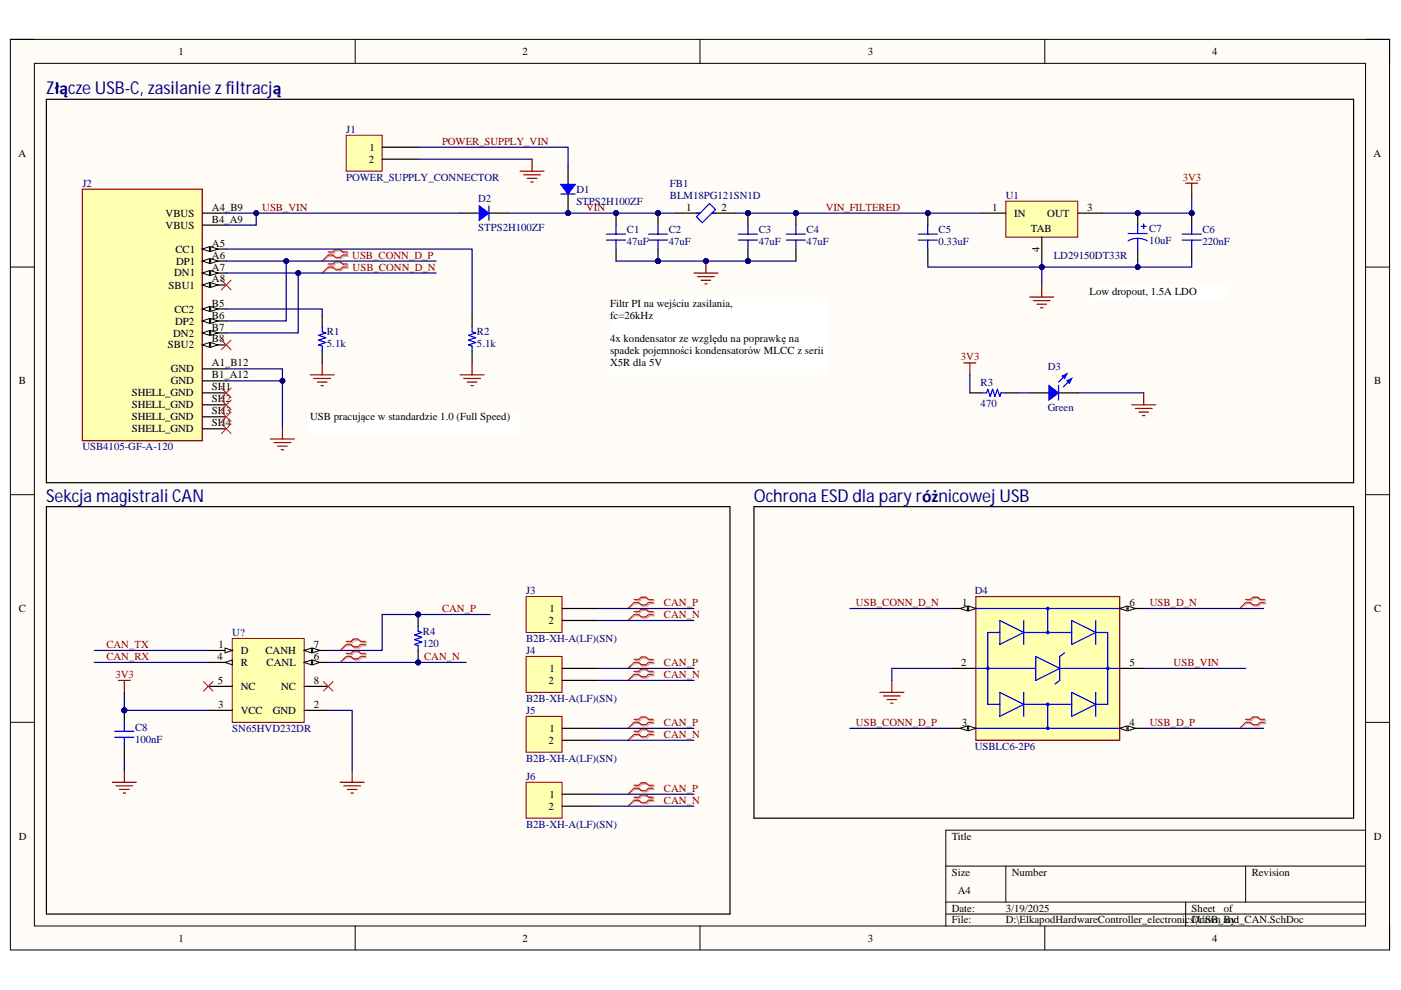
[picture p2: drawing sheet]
<svg xmlns="http://www.w3.org/2000/svg" width="297mm" height="210mm" viewBox="0 0 297 210" stroke-linecap="round" stroke-linejoin="round" font-family="sans-serif">
<defs><g id="words">
<g font-size="3.8" fill="#000080">
<text x="9.8" y="20">Złącze USB-C, zasilanie z filtracją</text>
<text x="9.8" y="106.4">Sekcja magistrali CAN</text>
<text x="159.9" y="106.4">Ochrona ESD dla pary różnicowejUSB</text>
</g>
<g font-size="2.3">
<text x="37.9" y="11.7">1</text>
<text x="110.8" y="11.7">2</text>
<text x="184" y="11.7">3</text>
<text x="257" y="11.7">4</text>
<text x="3.9" y="33.2">A</text>
<text x="78.2" y="34.5">2</text>
<text x="78.4" y="32">1</text>
<text x="291.2" y="33.2">A</text>
<text x="35.1" y="45.9">VBUS</text>
<text x="44.9" y="44.7">A4_B9</text>
<text x="44.9" y="47.2">B4_A9</text>
<text x="145.5" y="44.7">1</text>
<text x="153" y="44.7">2</text>
<text x="210.3" y="44.7">1</text>
<text x="215" y="45.9">IN</text>
<text x="222.1" y="45.9">OUT</text>
<text x="230.5" y="44.7">3</text>
<text x="35.1" y="48.5">VBUS</text>
<text x="37.2" y="53.6">CC1</text>
<text x="44.9" y="52.3">A5</text>
<text x="218.6" y="49.2">TAB</text>
<text x="220.4" y="53.4" transform="rotate(-90 220.4 53.4)">4</text>
<text x="36.9" y="58.6">DN1</text>
<text x="37.3" y="56.1">DP1</text>
<text x="44.9" y="54.8">A6</text>
<text x="44.9" y="57.4">A7</text>
<text x="44.9" y="59.9">A8</text>
<text x="35.8" y="61.2">SBU1</text>
<text x="44.9" y="65">B5</text>
<text x="129.3" y="65">Filtr PI na wejściu zasilania,</text>
<text x="231" y="62.5">Low dropout, 1.5A LDO</text>
<text x="36.7" y="71.3">DN2</text>
<text x="37" y="66.3">CC2</text>
<text x="37.1" y="68.8">DP2</text>
<text x="44.9" y="67.5">B6</text>
<text x="44.9" y="70.1">B7</text>
<text x="129.3" y="67.5">fc=26kHz</text>
<text x="35.6" y="73.9">SBU2</text>
<text x="44.9" y="72.6">B8</text>
<text x="44.9" y="77.7">A1_B12</text>
<text x="129.3" y="72.6">4x kondensator ze względu na poprawkę na</text>
<text x="129.3" y="75.2">spadek pojemności kondensatorów MLCC z serii</text>
<text x="129.3" y="77.7">X5R dla 5V</text>
<text x="4" y="81.5">B</text>
<text x="36.2" y="79">GND</text>
<text x="36.2" y="81.5">GND</text>
<text x="44.9" y="80.2">B1_A12</text>
<text x="44.9" y="82.8">SH1</text>
<text x="291.4" y="81.5">B</text>
<text x="27.9" y="84">SHELL_GND</text>
<text x="27.9" y="86.6">SHELL_GND</text>
<text x="27.9" y="89.1">SHELL_GND</text>
<text x="44.9" y="85.3">SH2</text>
<text x="44.9" y="87.8">SH3</text>
<text x="65.8" y="89.1">USB pracujące w standardzie 1.0 (Full Speed)</text>
<text x="27.9" y="91.7">SHELL_GND</text>
<text x="44.9" y="90.4">SH4</text>
<text x="4" y="129.8">C</text>
<text x="116.5" y="129.8">1</text>
<text x="204" y="128.5">1</text>
<text x="239.4" y="128.5">6</text>
<text x="291.4" y="129.8">C</text>
<text x="46.3" y="137.4">1</text>
<text x="66.5" y="137.4">7</text>
<text x="116.3" y="132.3">2</text>
<text x="46.1" y="139.9">4</text>
<text x="51" y="138.6">D</text>
<text x="51" y="141.2">R</text>
<text x="56.3" y="138.6">CANH</text>
<text x="56.5" y="141.2">CANL</text>
<text x="66.5" y="139.9">6</text>
<text x="116.5" y="142.5">1</text>
<text x="203.8" y="141.2">2</text>
<text x="239.4" y="141.2">5</text>
<text x="46.2" y="145">5</text>
<text x="51" y="146.3">NC</text>
<text x="59.6" y="146.3">NC</text>
<text x="66.5" y="145">8</text>
<text x="116.3" y="145">2</text>
<text x="46.2" y="150.1">3</text>
<text x="51" y="151.4">VCC</text>
<text x="57.8" y="151.4">GND</text>
<text x="66.5" y="150.1">2</text>
<text x="116.5" y="155.2">1</text>
<text x="203.9" y="153.9">3</text>
<text x="239.4" y="153.9">4</text>
<text x="116.3" y="157.7">2</text>
<text x="116.3" y="171.7">2</text>
<text x="116.5" y="169.2">1</text>
<text x="4" y="178">D</text>
<text x="201.8" y="178">Title</text>
<text x="291.3" y="178">D</text>
<text x="201.8" y="185.7">Size</text>
<text x="214.5" y="185.7">Number</text>
<text x="265.4" y="185.7">Revision</text>
<text x="203.1" y="189.5">A4</text>
<text x="201.8" y="193.3">Date:</text>
<text x="201.8" y="195.8">File:</text>
<text x="213.3" y="193.3">3/19/2025</text>
<text x="213.3" y="195.8">D:\ElkapodHardwareController_electronics\USB_and_CAN.SchDoc</text>
<text x="252.6" y="193.3">Sheet</text>
<text x="252.6" y="195.8">Drawn By:</text>
<text x="259.5" y="193.3">of</text>
<text x="37.9" y="199.6">1</text>
<text x="110.8" y="199.6">2</text>
<text x="184" y="199.6">3</text>
<text x="257" y="199.6">4</text>
</g>
<g font-size="2.3" fill="#000080">
<text x="73.4" y="28.1">J1</text>
<text x="17.5" y="39.6">J2</text>
<text x="73.4" y="38.3">POWER_SUPPLY_CONNECTOR</text>
<text x="122.2" y="40.9">D1</text>
<text x="142" y="39.6">FB1</text>
<text x="101.4" y="42.9">D2</text>
<text x="122.2" y="43.4">STPS2H100ZF</text>
<text x="142" y="42.1">BLM18PG121SN1D</text>
<text x="213.3" y="42.1">U1</text>
<text x="101.4" y="49">STPS2H100ZF</text>
<text x="132.9" y="52">47uF</text>
<text x="132.9" y="49.5">C1</text>
<text x="141.8" y="52">47uF</text>
<text x="141.8" y="49.5">C2</text>
<text x="160.9" y="52">47uF</text>
<text x="160.9" y="49.5">C3</text>
<text x="171" y="52">47uF</text>
<text x="171" y="49.5">C4</text>
<text x="199" y="52">0.33uF</text>
<text x="199" y="49.5">C5</text>
<text x="243.7" y="49.2">C7</text>
<text x="243.7" y="51.8">10uF</text>
<text x="254.9" y="52">220nF</text>
<text x="254.9" y="49.5">C6</text>
<text x="223.4" y="54.8">LD29150DT33R</text>
<text x="69.3" y="71.1">R1</text>
<text x="101.1" y="71.1">R2</text>
<text x="69.3" y="73.6">5.1k</text>
<text x="101.1" y="73.6">5.1k</text>
<text x="207.9" y="81.7">R3</text>
<text x="222.1" y="78.4">D3</text>
<text x="207.9" y="86.3">470</text>
<text x="222.1" y="87.1">Green</text>
<text x="17.5" y="95.5">USB4105-GF-A-120</text>
<text x="111.5" y="126">J3</text>
<text x="206.7" y="126">D4</text>
<text x="49.3" y="134.8">U?</text>
<text x="89.7" y="137.1">120</text>
<text x="89.7" y="134.6">R4</text>
<text x="111.5" y="136.1">B2B-XH-A(LF)(SN)</text>
<text x="111.5" y="138.6">J4</text>
<text x="111.5" y="148.8">B2B-XH-A(LF)(SN)</text>
<text x="28.6" y="154.9">C8</text>
<text x="49.3" y="155.2">SN65HVD232DR</text>
<text x="111.5" y="151.4">J5</text>
<text x="28.6" y="157.5">100nF</text>
<text x="111.5" y="161.5">B2B-XH-A(LF)(SN)</text>
<text x="206.7" y="159">USBLC6-2P6</text>
<text x="111.5" y="165.3">J6</text>
<text x="111.5" y="175.5">B2B-XH-A(LF)(SN)</text>
</g>
<g font-size="2.3" fill="#800000">
<text x="93.7" y="30.7">POWER_SUPPLY_VIN</text>
<text x="250.8" y="38.3">3V3</text>
<text x="55.6" y="44.7">USB_VIN</text>
<text x="124.3" y="44.7">VIN</text>
<text x="175.1" y="44.7">VIN_FILTERED</text>
<text x="74.7" y="54.8">USB_CONN_D_P</text>
<text x="74.8" y="57.4">USB_CONN_D_N</text>
<text x="203.7" y="76.4">3V3</text>
<text x="93.7" y="129.8">CAN_P</text>
<text x="140.8" y="128.5">CAN_P</text>
<text x="140.8" y="131">CAN_N</text>
<text x="181.5" y="128.5">USB_CONN_D_N</text>
<text x="243.8" y="128.5">USB_D_N</text>
<text x="22.6" y="137.4">CAN_TX</text>
<text x="22.6" y="139.9">CAN_RX</text>
<text x="24.5" y="143.8">3V3</text>
<text x="89.9" y="139.9">CAN_N</text>
<text x="140.8" y="141.2">CAN_P</text>
<text x="140.8" y="143.8">CAN_N</text>
<text x="248.8" y="141.2">USB_VIN</text>
<text x="140.8" y="153.9">CAN_P</text>
<text x="181.5" y="153.9">USB_CONN_D_P</text>
<text x="243.8" y="153.9">USB_D_P</text>
<text x="140.8" y="156.4">CAN_N</text>
<text x="140.8" y="167.9">CAN_P</text>
<text x="140.8" y="170.4">CAN_N</text>
</g>
</g></defs>
<path d="M2.2 8.4h292.4v193h-292.4z" fill-rule="evenodd" fill="#fffcf8"/>
<path d="M2.2 8.4h292.4v193h-292.4z" fill="none" stroke="#000" stroke-width=".21"/>
<path d="M7.3 13.4h282.2v182.9h-282.2z" fill-rule="evenodd" fill="#fffcf8"/>
<g fill="none" stroke="#000" stroke-width=".21">
<path d="M2.2 8.4h5.1M7.3 13.4h282.2v182.9h-282.2zM75.3 8.4v5M148.4 8.4v5M221.5 8.4v5M289.5 8.4h5.1v5M2.2 56.6h5.1M289.5 56.6h5.1M2.2 104.9h5.1M289.5 104.9h5.1M2.2 153.1h5.1M289.5 153.2h5.1"/>
<path d="M289.5 176h-89v20.3M75.3 196.3v5.1M148.4 196.3v5.1M200.5 183.6h89M200.5 191.3h89M200.5 193.8h89M213.3 183.6v7.7M221.5 196.3v5.1M251.4 191.3v5M264.1 183.6v7.7M294.6 196.3v5.1"/>
</g>
<path d="M17.5 40.1h25.4v53.4h-25.4z" fill-rule="evenodd" fill="#ffffb0"/>
<path d="M17.5 40.1h25.4v53.4h-25.4z" fill="none" stroke="#800000" stroke-width=".25"/>
<path d="M42.9 52.8h5.1" fill="none" stroke="#000" stroke-width=".25"/>
<path d="M42.9 52.8l1.5-.5v1z" fill="#f8fcff"/>
<path d="M42.9 52.8l1.5-.5v1z" fill="none" stroke="#000" stroke-width=".21"/>
<path d="M44.7 52.3l1.5 .5-1.5 .5z" fill="#f8fcff"/>
<path d="M44.7 52.3l1.5 .5-1.5 .5z" fill="none" stroke="#000" stroke-width=".21"/>
<path d="M42.9 55.3h5.1" fill="none" stroke="#000" stroke-width=".25"/>
<path d="M42.9 55.3l1.5-.5v1.1z" fill="#f8fcff"/>
<path d="M42.9 55.3l1.5-.5v1.1z" fill="none" stroke="#000" stroke-width=".21"/>
<path d="M44.7 54.8l1.5 .5-1.5 .6z" fill="#f8fcff"/>
<path d="M44.7 54.8l1.5 .5-1.5 .6z" fill="none" stroke="#000" stroke-width=".21"/>
<path d="M42.9 57.9h5.1" fill="none" stroke="#000" stroke-width=".25"/>
<path d="M42.9 57.9l1.5-.5v1z" fill="#f8fcff"/>
<path d="M42.9 57.9l1.5-.5v1z" fill="none" stroke="#000" stroke-width=".21"/>
<path d="M44.7 57.4l1.5 .5-1.5 .5z" fill="#f8fcff"/>
<path d="M44.7 57.4l1.5 .5-1.5 .5z" fill="none" stroke="#000" stroke-width=".21"/>
<path d="M42.9 60.4h5.1" fill="none" stroke="#000" stroke-width=".25"/>
<path d="M42.9 60.4l1.5-.5v1z" fill="#f8fcff"/>
<path d="M42.9 60.4l1.5-.5v1z" fill="none" stroke="#000" stroke-width=".21"/>
<path d="M44.7 59.9l1.5 .5-1.5 .5z" fill="#f8fcff"/>
<path d="M44.7 59.9l1.5 .5-1.5 .5z" fill="none" stroke="#000" stroke-width=".21"/>
<path d="M42.9 45.2h5.1M42.9 47.7h5.1M42.9 65.5h5.1" fill="none" stroke="#000" stroke-width=".25"/>
<path d="M42.9 65.5l1.5-.5v1z" fill="#f8fcff"/>
<path d="M42.9 65.5l1.5-.5v1z" fill="none" stroke="#000" stroke-width=".21"/>
<path d="M44.7 65l1.5 .5-1.5 .5z" fill="#f8fcff"/>
<path d="M44.7 65l1.5 .5-1.5 .5z" fill="none" stroke="#000" stroke-width=".21"/>
<path d="M42.9 68.1h5.1" fill="none" stroke="#000" stroke-width=".25"/>
<path d="M42.9 68.1l1.5-.6v1.1z" fill="#f8fcff"/>
<path d="M42.9 68.1l1.5-.6v1.1z" fill="none" stroke="#000" stroke-width=".21"/>
<path d="M44.7 67.5l1.5 .6-1.5 .5z" fill="#f8fcff"/>
<path d="M44.7 67.5l1.5 .6-1.5 .5z" fill="none" stroke="#000" stroke-width=".21"/>
<path d="M42.9 70.6h5.1" fill="none" stroke="#000" stroke-width=".25"/>
<path d="M42.9 70.6l1.5-.5v1z" fill="#f8fcff"/>
<path d="M42.9 70.6l1.5-.5v1z" fill="none" stroke="#000" stroke-width=".21"/>
<path d="M44.7 70.1l1.5 .5-1.5 .5z" fill="#f8fcff"/>
<path d="M44.7 70.1l1.5 .5-1.5 .5z" fill="none" stroke="#000" stroke-width=".21"/>
<path d="M42.9 73.1h5.1" fill="none" stroke="#000" stroke-width=".25"/>
<path d="M42.9 73.1l1.5-.5v1z" fill="#f8fcff"/>
<path d="M42.9 73.1l1.5-.5v1z" fill="none" stroke="#000" stroke-width=".21"/>
<path d="M44.7 72.6l1.5 .5-1.5 .5z" fill="#f8fcff"/>
<path d="M44.7 72.6l1.5 .5-1.5 .5z" fill="none" stroke="#000" stroke-width=".21"/>
<path d="M42.9 78.2h5.1M42.9 80.8h5.1M42.9 83.3h5.1M42.9 85.8h5.1M42.9 88.4h5.1M42.9 90.9h5.1" fill="none" stroke="#000" stroke-width=".25"/>
<g fill="none" stroke="#f00" stroke-width=".21">
<path d="M47 59.4l2 2M49 59.4l-2 2M69.6 54.1l-1.3 1.2M69.6 56.6l-1.3 1.3M47 72.1l2 2M49 72.1l-2 2M47 82.3l2 2M47 89.9l2 2M47 87.4l2 2M47 84.8l2 2.1M49 89.9l-2 2M49 87.4l-2 2"/>
<path d="M49 84.8l-2 2.1M49 82.3l-2 2M73.4 136.6l-1.3 1.3M73.4 139.2l-1.3 1.3M134.4 127.7l-1.3 1.3M134.4 130.3l-1.3 1.3"/>
</g>
<g fill="none" stroke="#800000" stroke-width=".25">
<path d="M65.8 79.5h5.1M68.3 76.9v2.6M97.6 79.5h5M100.1 76.9v2.6M57.3 93.1h5.1M58.1 93.8h3.6M58.9 94.6h2M59.6 95.4h.5M59.9 90.5v2.6M66.5 80.2h3.6M67.3 81h2M68.1 81.8h.5"/>
<path d="M98.3 80.2h3.6M99.1 81h2M99.8 81.8h.6M25.1 144.3h2.5M26.4 144.3v2.5M23.8 165.9h5.1M24.6 166.6h3.5M25.3 167.4h2.1M26.1 168.1h.5M26.4 163.3v2.6M72.1 165.9h5.1M72.9 166.6h3.5"/>
<path d="M73.7 167.4h2M74.4 168.1h.5M74.7 163.3v2.6"/>
</g>
<path d="M69.8 53.7h1.1l.5-.5h1l.5 .5h1M69.8 54.3h1.1l.5 .5h1l.5-.5h1M69.8 56.2h1.1l.5-.5h1l.5 .5h1M69.8 56.9h1.1l.5 .5h1l.5-.5h1M73.7 136.3h1l.5-.6h1l.5 .6h1M73.7 136.9h1l.5 .5h1l.5-.5h1M73.7 138.8h1l.5-.5h1l.5 .5h1M73.7 139.4h1l.5 .5h1l.5-.5h1M134.7 127.4h1l.5-.5h1l.5 .5h1M134.7 128h1l.5 .5h1l.5-.5h1M134.7 129.9h1l.5-.5h1l.5 .5h1M134.7 130.5h1l.5 .6h1l.5-.6h1" fill="none" stroke="#d0a19e" stroke-width=".25"/>
<path d="M69.8 54.3l-1.5 1M69.8 56.9l-1.5 1M73.7 136.9l-1.6 1M73.7 139.4l-1.6 1.1M134.7 128l-1.6 1M134.7 130.5l-1.6 1.1" fill="none" stroke="#d0a19e" stroke-width=".21"/>
<path d="M69.6 53.4h1l.5-.5h1l.5 .5h1.1M69.6 54.1h1l.5 .5h1l.5-.5h1.1M69.6 56h1l.5-.5h1l.5 .5h1.1M69.6 56.6h1l.5 .5h1l.5-.5h1.1M73.4 136h1l.5-.5h1l.5 .5h1.1M73.4 136.6h1l.5 .5h1l.5-.5h1.1M73.4 138.5h1l.5-.5h1l.5 .5h1.1M73.4 139.2h1l.5 .5h1l.5-.5h1.1M134.4 127.1h1l.5-.5h1.1l.5 .5h1M134.4 127.7h1l.5 .6h1.1l.5-.6h1M134.4 129.7h1l.5-.6h1.1l.5 .6h1M134.4 130.3h1l.5 .5h1.1l.5-.5h1" fill="none" stroke="#f00" stroke-width=".25"/>
<path d="M111.5 126.5h7.7v7.6h-7.7z" fill-rule="evenodd" fill="#ffffb0"/>
<path d="M111.5 126.5h7.7v7.6h-7.7z" fill="none" stroke="#800000" stroke-width=".21"/>
<path d="M119.2 129h7.6M119.2 131.6h7.6" fill="none" stroke="#000" stroke-width=".25"/>
<path d="M111.5 139.2h7.7v7.6h-7.7z" fill-rule="evenodd" fill="#ffffb0"/>
<path d="M111.5 139.2h7.7v7.6h-7.7z" fill="none" stroke="#800000" stroke-width=".21"/>
<path d="M119.2 141.7h7.6M119.2 144.3h7.6" fill="none" stroke="#000" stroke-width=".25"/>
<path d="M111.5 151.9h7.7v7.6h-7.7z" fill-rule="evenodd" fill="#ffffb0"/>
<path d="M111.5 151.9h7.7v7.6h-7.7z" fill="none" stroke="#800000" stroke-width=".21"/>
<path d="M119.2 154.4h7.6M119.2 157h7.6" fill="none" stroke="#000" stroke-width=".25"/>
<path d="M111.5 165.9h7.7v7.6h-7.7z" fill-rule="evenodd" fill="#ffffb0"/>
<path d="M111.5 165.9h7.7v7.6h-7.7z" fill="none" stroke="#800000" stroke-width=".21"/>
<path d="M119.2 168.4h7.6M119.2 170.9h7.6" fill="none" stroke="#000" stroke-width=".25"/>
<path d="M134.7 140.1h1l.5-.5h1l.5 .5h1M134.7 140.7h1l.5 .5h1l.5-.5h1M134.7 142.6h1l.5-.5h1l.5 .5h1M134.7 143.2h1l.5 .6h1l.5-.6h1M134.7 152.8h1l.5-.5h1l.5 .5h1M134.7 153.4h1l.5 .5h1l.5-.5h1M134.7 155.3h1l.5-.5h1l.5 .5h1M134.7 155.9h1l.5 .6h1l.5-.6h1M134.7 166.7h1l.5-.5h1l.5 .5h1M134.7 167.4h1l.5 .5h1l.5-.5h1M134.7 169.3h1l.5-.5h1l.5 .5h1M134.7 169.9h1l.5 .5h1l.5-.5h1" fill="none" stroke="#d0a19e" stroke-width=".25"/>
<path d="M134.7 140.7l-1.6 1M134.7 143.2l-1.6 1.1M134.7 153.4l-1.6 1M134.7 155.9l-1.6 1.1M134.7 167.4l-1.6 1M134.7 169.9l-1.6 1" fill="none" stroke="#d0a19e" stroke-width=".21"/>
<path d="M134.4 139.8h1l.5-.5h1.1l.5 .5h1M134.4 140.5h1l.5 .5h1.1l.5-.5h1M134.4 142.4h1l.5-.6h1.1l.5 .6h1M134.4 143h1l.5 .5h1.1l.5-.5h1M134.4 152.5h1l.5-.5h1.1l.5 .5h1M134.4 153.1h1l.5 .6h1.1l.5-.6h1M134.4 155.1h1l.5-.6h1.1l.5 .6h1M134.4 155.7h1l.5 .5h1.1l.5-.5h1M134.4 166.5h1l.5-.5h1.1l.5 .5h1M134.4 167.1h1l.5 .5h1.1l.5-.5h1M134.4 169h1l.5-.5h1.1l.5 .5h1M134.4 169.7h1l.5 .5h1.1l.5-.5h1" fill="none" stroke="#f00" stroke-width=".25"/>
<path d="M134.4 140.5l-1.3 1.2M134.4 143l-1.3 1.3M134.4 153.1l-1.3 1.3M134.4 155.7l-1.3 1.3M134.4 167.1l-1.3 1.3M134.4 169.7l-1.3 1.2" fill="none" stroke="#f00" stroke-width=".21"/>
<path d="M213.3 42.7h15.2v7.6h-15.2z" fill-rule="evenodd" fill="#ffffb0"/>
<path d="M213.3 42.7h15.2v7.6h-15.2z" fill="none" stroke="#800000" stroke-width=".21"/>
<path d="M208.2 45.2h5.1M220.9 50.3v5M228.5 45.2h5.1" fill="none" stroke="#000" stroke-width=".25"/>
<path d="M218.3 63h5.1M219.1 63.7h3.6M219.9 64.5h2M220.6 65.3h.5M220.9 60.4v2.6" fill="none" stroke="#800000" stroke-width=".25"/>
<circle cx="241.2" cy="45.2" r=".51" fill="#000080"/>
<circle cx="241.2" cy="45.2" r=".51" fill="none" stroke="#000080" stroke-width=".21"/>
<path d="M241.2 45.2v2.5M241.2 52.8v2.5" fill="none" stroke="#000" stroke-width=".25"/>
<circle cx="241.2" cy="45.2" r=".51" fill="#000080"/>
<circle cx="241.2" cy="45.2" r=".51" fill="none" stroke="#000080" stroke-width=".21"/>
<path d="M239.2 51.1a4 4 0 0 1 4.1 0M239.2 49.5h4M241.2 47.7v1.8M241.2 50.5v2.3M242 48h1M242.5 47.5v1" fill="none" stroke="#00f" stroke-width=".25"/>
<path d="M147.1 57.9h5.1M147.9 58.7h3.6M148.7 59.4h2M149.7 55.3v2.6M149.4 60.2h.5" fill="none" stroke="#800000" stroke-width=".25"/>
<circle cx="149.7" cy="55.3" r=".51" fill="#000080"/>
<circle cx="149.7" cy="55.3" r=".51" fill="none" stroke="#000080" stroke-width=".21"/>
<path d="M97.6 45.2h4M103.7 45.2h4" fill="none" stroke="#000" stroke-width=".25"/>
<path d="M103.7 43.7v3" fill="none" stroke="#00f" stroke-width=".25"/>
<path d="M101.6 43.7l2.1 1.5-2.1 1.5z" fill="#00f"/>
<path d="M101.6 43.7l2.1 1.5-2.1 1.5z" fill="none" stroke="#00f" stroke-width=".25"/>
<circle cx="120.4" cy="45.2" r=".51" fill="#000080"/>
<circle cx="120.4" cy="45.2" r=".51" fill="none" stroke="#000080" stroke-width=".21"/>
<path d="M120.4 41.1v4.1" fill="none" stroke="#000" stroke-width=".25"/>
<circle cx="120.4" cy="45.2" r=".51" fill="#000080"/>
<circle cx="120.4" cy="45.2" r=".51" fill="none" stroke="#000080" stroke-width=".21"/>
<path d="M120.4 35v4.1" fill="none" stroke="#000" stroke-width=".25"/>
<path d="M118.9 41.1h3.1" fill="none" stroke="#00f" stroke-width=".25"/>
<path d="M118.9 39.1h3.1l-1.6 2z" fill="#00f"/>
<path d="M118.9 39.1h3.1l-1.6 2z" fill="none" stroke="#00f" stroke-width=".25"/>
<path d="M73.4 28.7h7.6v7.6h-7.6z" fill-rule="evenodd" fill="#ffffb0"/>
<path d="M73.4 28.7h7.6v7.6h-7.6z" fill="none" stroke="#800000" stroke-width=".21"/>
<path d="M81 31.2h7.7M81 33.8h7.7M218.3 83.3h4.1M224.4 83.3h4.1" fill="none" stroke="#000" stroke-width=".25"/>
<path d="M110.3 36.3h5.1M111 37.1h3.6M111.8 37.8h2M112.6 38.6h.5M112.8 33.8v2.5" fill="none" stroke="#800000" stroke-width=".25"/>
<path d="M224.4 81.8v3" fill="none" stroke="#00f" stroke-width=".25"/>
<path d="M222.4 81.8l2 1.5-2 1.5z" fill="#00f"/>
<path d="M225.7 79.7l-1.3 1.3M222.4 81.8l2 1.5-2 1.5z" fill="none" stroke="#00f" stroke-width=".25"/>
<path d="M225.2 79.7l1-.5-.5 1z" fill="#00f"/>
<path d="M225.2 79.7l1-.5-.5 1zM227 80.5l-1.5 1.5" fill="none" stroke="#00f" stroke-width=".25"/>
<path d="M226.2 80.8l1-.6-.5 1.1z" fill="#00f"/>
<path d="M226.2 80.8l1-.6-.5 1.1z" fill="none" stroke="#00f" stroke-width=".25"/>
<path d="M239.9 85.8h5.1M240.7 86.6h3.6M241.5 87.4h2M242.2 88.1h.5M242.5 83.3v2.5" fill="none" stroke="#800000" stroke-width=".25"/>
<path d="M206.9 126.5h30.5v30.5h-30.5z" fill-rule="evenodd" fill="#ffffb0"/>
<path d="M206.9 126.5h30.5v30.5h-30.5z" fill="none" stroke="#800000" stroke-width=".25"/>
<g fill="none" stroke="#00f" stroke-width=".25">
<path d="M206.9 129h30.5M212 131.6l5.1 2.5-5.1 2.5zM212 134.1h-2.6v15.2h2.6M217.1 131.6v5M217.1 134.1h10.1M219.6 139.2l5.1 2.5-5.1 2.6zM222.1 129v5.1M225.7 138.4l-1 .8v5.1l-1 .7M227.2 131.6l5.1 2.5-5.1 2.5zM232.3 131.6v5M232.3 134.1h2.6v15.2h-2.6M206.9 141.7h12.7"/>
<path d="M206.9 154.4h30.5M212 146.8l5.1 2.5-5.1 2.6zM217.1 146.8v5.1M217.1 149.3h10.1M222.1 149.3v5.1M224.7 141.7h12.7M227.2 146.8l5.1 2.5-5.1 2.6zM232.3 146.8v5.1"/>
<circle cx="222.1" cy="134.1" r=".25"/>
<circle cx="222.1" cy="129" r=".25"/>
<circle cx="209.4" cy="141.7" r=".25"/>
<circle cx="222.1" cy="154.4" r=".25"/>
<circle cx="222.1" cy="149.3" r=".25"/>
<circle cx="234.9" cy="141.7" r=".25"/>
</g>
<path d="M201.8 129h5.1" fill="none" stroke="#000" stroke-width=".25"/>
<path d="M205.4 128.5l1.5 .5-1.5 .5z" fill="#f8fcff"/>
<path d="M205.4 128.5l1.5 .5-1.5 .5z" fill="none" stroke="#000" stroke-width=".21"/>
<path d="M203.6 129l1.5-.5v1z" fill="#f8fcff"/>
<path d="M203.6 129l1.5-.5v1z" fill="none" stroke="#000" stroke-width=".21"/>
<path d="M201.8 141.7h5.1M201.8 154.4h5.1" fill="none" stroke="#000" stroke-width=".25"/>
<path d="M205.4 153.9l1.5 .5-1.5 .5z" fill="#f8fcff"/>
<path d="M205.4 153.9l1.5 .5-1.5 .5z" fill="none" stroke="#000" stroke-width=".21"/>
<path d="M203.6 154.4l1.5-.5v1z" fill="#f8fcff"/>
<path d="M203.6 154.4l1.5-.5v1z" fill="none" stroke="#000" stroke-width=".21"/>
<path d="M237.4 154.4h5.1" fill="none" stroke="#000" stroke-width=".25"/>
<path d="M237.4 154.4l1.5-.5v1z" fill="#f8fcff"/>
<path d="M237.4 154.4l1.5-.5v1z" fill="none" stroke="#000" stroke-width=".21"/>
<path d="M239.2 153.9l1.5 .5-1.5 .5z" fill="#f8fcff"/>
<path d="M239.2 153.9l1.5 .5-1.5 .5z" fill="none" stroke="#000" stroke-width=".21"/>
<path d="M237.4 129h5.1M237.4 141.7h5.1" fill="none" stroke="#000" stroke-width=".25"/>
<path d="M237.4 129l1.5-.5v1z" fill="#f8fcff"/>
<path d="M237.4 129l1.5-.5v1z" fill="none" stroke="#000" stroke-width=".21"/>
<path d="M239.2 128.5l1.5 .5-1.5 .5z" fill="#f8fcff"/>
<path d="M239.2 128.5l1.5 .5-1.5 .5z" fill="none" stroke="#000" stroke-width=".21"/>
<path d="M251.4 38.8h2.5M252.7 38.8v2.6M204.3 76.9h2.6M205.6 76.9v2.6M186.6 146.8h5M187.3 147.6h3.6M188.1 148.3h2M188.8 149.1h.5M189.1 144.3v2.5" fill="none" stroke="#800000" stroke-width=".25"/>
<path d="M264.4 127.4h1l.5-.5h1l.5 .5h1M264.4 128h1l.5 .5h1l.5-.5h1M264.4 152.8h1l.5-.5h1l.5 .5h1M264.4 153.4h1l.5 .5h1l.5-.5h1" fill="none" stroke="#d0a19e" stroke-width=".25"/>
<path d="M264.4 128l-1.6 1M264.4 153.4l-1.6 1" fill="none" stroke="#d0a19e" stroke-width=".21"/>
<path d="M264.1 127.1h1l.5-.5h1l.6 .5h1M264.1 127.7h1l.5 .6h1l.6-.6h1M264.1 152.5h1l.5-.5h1l.6 .5h1M264.1 153.2h1l.5 .5h1l.6-.5h1" fill="none" stroke="#f00" stroke-width=".25"/>
<path d="M264.1 127.7l-1.3 1.3M264.1 153.2l-1.3 1.2" fill="none" stroke="#f00" stroke-width=".21"/>
<circle cx="252.7" cy="45.2" r=".51" fill="#000080"/>
<circle cx="252.7" cy="45.2" r=".51" fill="none" stroke="#000080" stroke-width=".21"/>
<path d="M252.7 45.2v2.5M252.7 52.8v2.5" fill="none" stroke="#000" stroke-width=".25"/>
<circle cx="252.7" cy="45.2" r=".51" fill="#000080"/>
<circle cx="252.7" cy="45.2" r=".51" fill="none" stroke="#000080" stroke-width=".21"/>
<path d="M250.6 49.6h4.1M250.6 50.9h4.1M252.7 47.7v1.9M252.7 50.9v1.9M68.3 69.3v1l.8 .3-1.6 .5 1.6 .5-1.6 .5 1.6 .5-1.6 .5 .8 .3v1M100.1 69.3v1l.8 .3-1.6 .5 1.6 .5-1.6 .5 1.6 .5-1.6 .5 .8 .3v1" fill="none" stroke="#00f" stroke-width=".25"/>
<path d="M68.3 66.8v2.5M68.3 74.4v2.5M100.1 66.8v2.5M100.1 74.4v2.5" fill="none" stroke="#000" stroke-width=".25"/>
<path d="M65.8 87.1h44.5v5.1h-44.5z" fill-rule="evenodd" fill="#fff"/>
<path d="M65.8 87.1h44.5v5.1h-44.5z" fill="none" stroke="#fff" stroke-width=".21"/>
<circle cx="139.5" cy="55.3" r=".51" fill="#000080"/>
<circle cx="139.5" cy="55.3" r=".51" fill="none" stroke="#000080" stroke-width=".21"/>
<circle cx="139.5" cy="45.2" r=".51" fill="#000080"/>
<circle cx="139.5" cy="45.2" r=".51" fill="none" stroke="#000080" stroke-width=".21"/>
<path d="M139.5 52.8v2.5" fill="none" stroke="#000" stroke-width=".25"/>
<circle cx="139.5" cy="55.3" r=".51" fill="#000080"/>
<circle cx="139.5" cy="55.3" r=".51" fill="none" stroke="#000080" stroke-width=".21"/>
<path d="M139.5 45.2v2.5" fill="none" stroke="#000" stroke-width=".25"/>
<circle cx="139.5" cy="45.2" r=".51" fill="#000080"/>
<circle cx="139.5" cy="45.2" r=".51" fill="none" stroke="#000080" stroke-width=".21"/>
<path d="M137.5 49.6h4M137.5 50.9h4M139.5 47.7v1.9M139.5 50.9v1.9" fill="none" stroke="#00f" stroke-width=".25"/>
<circle cx="130.6" cy="45.2" r=".51" fill="#000080"/>
<circle cx="130.6" cy="45.2" r=".51" fill="none" stroke="#000080" stroke-width=".21"/>
<path d="M130.6 45.2v2.5M130.6 52.8v2.5" fill="none" stroke="#000" stroke-width=".25"/>
<circle cx="130.6" cy="45.2" r=".51" fill="#000080"/>
<circle cx="130.6" cy="45.2" r=".51" fill="none" stroke="#000080" stroke-width=".21"/>
<path d="M128.6 49.6h4M128.6 50.9h4M130.6 47.7v1.9M130.6 50.9v1.9" fill="none" stroke="#00f" stroke-width=".25"/>
<circle cx="158.6" cy="55.3" r=".51" fill="#000080"/>
<circle cx="158.6" cy="55.3" r=".51" fill="none" stroke="#000080" stroke-width=".21"/>
<circle cx="158.6" cy="45.2" r=".51" fill="#000080"/>
<circle cx="158.6" cy="45.2" r=".51" fill="none" stroke="#000080" stroke-width=".21"/>
<path d="M158.6 52.8v2.5" fill="none" stroke="#000" stroke-width=".25"/>
<circle cx="158.6" cy="55.3" r=".51" fill="#000080"/>
<circle cx="158.6" cy="55.3" r=".51" fill="none" stroke="#000080" stroke-width=".21"/>
<path d="M158.6 45.2v2.5" fill="none" stroke="#000" stroke-width=".25"/>
<circle cx="158.6" cy="45.2" r=".51" fill="#000080"/>
<circle cx="158.6" cy="45.2" r=".51" fill="none" stroke="#000080" stroke-width=".21"/>
<path d="M156.5 49.6h4.1M156.5 50.9h4.1M158.6 47.7v1.9M158.6 50.9v1.9" fill="none" stroke="#00f" stroke-width=".25"/>
<circle cx="168.7" cy="45.2" r=".51" fill="#000080"/>
<circle cx="168.7" cy="45.2" r=".51" fill="none" stroke="#000080" stroke-width=".21"/>
<path d="M168.7 45.2v2.5M168.7 52.8v2.5" fill="none" stroke="#000" stroke-width=".25"/>
<circle cx="168.7" cy="45.2" r=".51" fill="#000080"/>
<circle cx="168.7" cy="45.2" r=".51" fill="none" stroke="#000080" stroke-width=".21"/>
<path d="M166.7 49.6h4.1M166.7 50.9h4.1M168.7 47.7v1.9M168.7 50.9v1.9" fill="none" stroke="#00f" stroke-width=".25"/>
<path d="M129.3 63h45.8v16.5h-45.8z" fill-rule="evenodd" fill="#fff"/>
<path d="M129.3 63h45.8v16.5h-45.8z" fill="none" stroke="#fff" stroke-width=".21"/>
<path d="M9.8 21.1v81.2M9.8 21.1h277.2v81.2h-277.2M9.8 107.4h145v86.4h-145v-86.4M159.9 107.4h127.1v66.1h-127.1z" fill="none" stroke="#000" stroke-width=".25"/>
<circle cx="26.4" cy="150.6" r=".51" fill="#000080"/>
<circle cx="26.4" cy="150.6" r=".51" fill="none" stroke="#000080" stroke-width=".21"/>
<path d="M26.4 150.6v2.5M26.4 158.2v2.6" fill="none" stroke="#000" stroke-width=".25"/>
<circle cx="26.4" cy="150.6" r=".51" fill="#000080"/>
<circle cx="26.4" cy="150.6" r=".51" fill="none" stroke="#000080" stroke-width=".21"/>
<path d="M24.3 155.1h4.1M24.3 156.3h4.1M26.4 153.1v2M26.4 156.3v1.9" fill="none" stroke="#00f" stroke-width=".25"/>
<path d="M231 60.4h29.3v2.6h-29.3z" fill-rule="evenodd" fill="#fff"/>
<path d="M231 60.4h29.3v2.6h-29.3z" fill="none" stroke="#fff" stroke-width=".21"/>
<circle cx="88.7" cy="130.3" r=".51" fill="#000080"/>
<circle cx="88.7" cy="130.3" r=".51" fill="none" stroke="#000080" stroke-width=".21"/>
<circle cx="88.7" cy="140.4" r=".51" fill="#000080"/>
<circle cx="88.7" cy="140.4" r=".51" fill="none" stroke="#000080" stroke-width=".21"/>
<path d="M88.7 130.3v2.5" fill="none" stroke="#000" stroke-width=".25"/>
<circle cx="88.7" cy="130.3" r=".51" fill="#000080"/>
<circle cx="88.7" cy="130.3" r=".51" fill="none" stroke="#000080" stroke-width=".21"/>
<path d="M88.7 137.9v2.6" fill="none" stroke="#000" stroke-width=".25"/>
<circle cx="88.7" cy="140.4" r=".51" fill="#000080"/>
<circle cx="88.7" cy="140.4" r=".51" fill="none" stroke="#000080" stroke-width=".21"/>
<path d="M147.6 45.2h.8M150.4 43.2l1.3 1.2-2.8 2.8-1.3-1.2zM151 45.2h.7M88.7 132.8v1l.7 .3-1.5 .5 1.5 .5-1.5 .5 1.5 .5-1.5 .5 .8 .3v1" fill="none" stroke="#00f" stroke-width=".25"/>
<path d="M143.3 45.2h5.1M151 45.2h5" fill="none" stroke="#000" stroke-width=".25"/>
<circle cx="196.7" cy="45.2" r=".51" fill="#000080"/>
<circle cx="196.7" cy="45.2" r=".51" fill="none" stroke="#000080" stroke-width=".21"/>
<path d="M196.7 45.2v2.5M196.7 52.8v2.5" fill="none" stroke="#000" stroke-width=".25"/>
<circle cx="196.7" cy="45.2" r=".51" fill="#000080"/>
<circle cx="196.7" cy="45.2" r=".51" fill="none" stroke="#000080" stroke-width=".21"/>
<path d="M194.7 49.6h4.1M194.7 50.9h4.1M196.7 47.7v1.9M196.7 50.9v1.9M208.2 83.3h1l.2-.8 .5 1.6 .5-1.6 .6 1.6 .5-1.6 .5 1.6 .2-.8h1.1" fill="none" stroke="#00f" stroke-width=".25"/>
<path d="M205.6 83.3h2.6M213.3 83.3h2.5" fill="none" stroke="#000" stroke-width=".25"/>
<path d="M49.2 135.4h15.3v17.7h-15.3z" fill-rule="evenodd" fill="#ffffb0"/>
<path d="M49.2 135.4h15.3v17.7h-15.3z" fill="none" stroke="#800000" stroke-width=".21"/>
<path d="M44.2 137.9h5" fill="none" stroke="#000" stroke-width=".25"/>
<path d="M47.7 137.4l1.5 .5-1.5 .5z" fill="#f8fcff"/>
<path d="M47.7 137.4l1.5 .5-1.5 .5z" fill="none" stroke="#000" stroke-width=".21"/>
<path d="M44.2 150.6h5M44.2 140.5h5M64.5 150.6h5.1" fill="none" stroke="#000" stroke-width=".25"/>
<path d="M47.7 140.5l1.5-.6v1.1z" fill="#f8fcff"/>
<path d="M47.7 140.5l1.5-.6v1.1z" fill="none" stroke="#000" stroke-width=".21"/>
<path d="M44.2 145.5h5M64.5 140.5h5.1" fill="none" stroke="#000" stroke-width=".25"/>
<path d="M64.5 140.5l1.5-.6v1.1z" fill="#f8fcff"/>
<path d="M64.5 140.5l1.5-.6v1.1z" fill="none" stroke="#000" stroke-width=".21"/>
<path d="M66.3 139.9l1.5 .6-1.5 .5z" fill="#f8fcff"/>
<path d="M66.3 139.9l1.5 .6-1.5 .5z" fill="none" stroke="#000" stroke-width=".21"/>
<path d="M64.5 137.9h5.1" fill="none" stroke="#000" stroke-width=".25"/>
<path d="M64.5 137.9l1.5-.5v1z" fill="#f8fcff"/>
<path d="M64.5 137.9l1.5-.5v1z" fill="none" stroke="#000" stroke-width=".21"/>
<path d="M66.3 137.4l1.5 .5-1.5 .5z" fill="#f8fcff"/>
<path d="M66.3 137.4l1.5 .5-1.5 .5z" fill="none" stroke="#000" stroke-width=".21"/>
<path d="M64.5 145.5h5.1" fill="none" stroke="#000" stroke-width=".25"/>
<path d="M68.6 144.5l2 2M70.6 144.5l-2 2" fill="none" stroke="#f00" stroke-width=".21"/>
<path d="M48 52.8h52.1v14M48 65.5h20.3v1.3M48 80.8h11.9" fill="none" stroke="#000080" stroke-width=".25"/>
<circle cx="59.9" cy="80.8" r=".51" fill="#000080"/>
<circle cx="59.9" cy="80.8" r=".51" fill="none" stroke="#000080" stroke-width=".21"/>
<path d="M48 55.3h12.7" fill="none" stroke="#000080" stroke-width=".25"/>
<circle cx="60.7" cy="55.3" r=".51" fill="#000080"/>
<circle cx="60.7" cy="55.3" r=".51" fill="none" stroke="#000080" stroke-width=".21"/>
<path d="M48 78.2h11.9v12.3" fill="none" stroke="#000080" stroke-width=".25"/>
<circle cx="59.9" cy="80.8" r=".51" fill="#000080"/>
<circle cx="59.9" cy="80.8" r=".51" fill="none" stroke="#000080" stroke-width=".21"/>
<path d="M92.5 57.9h-29.3v12.7h-15.2" fill="none" stroke="#000080" stroke-width=".25"/>
<circle cx="63.2" cy="57.9" r=".51" fill="#000080"/>
<circle cx="63.2" cy="57.9" r=".51" fill="none" stroke="#000080" stroke-width=".21"/>
<path d="M92.5 55.3h-31.8v12.8h-12.7" fill="none" stroke="#000080" stroke-width=".25"/>
<circle cx="60.7" cy="55.3" r=".51" fill="#000080"/>
<circle cx="60.7" cy="55.3" r=".51" fill="none" stroke="#000080" stroke-width=".21"/>
<path d="M48 57.9h15.2" fill="none" stroke="#000080" stroke-width=".25"/>
<circle cx="63.2" cy="57.9" r=".51" fill="#000080"/>
<circle cx="63.2" cy="57.9" r=".51" fill="none" stroke="#000080" stroke-width=".21"/>
<path d="M20 137.9h24.2M20 140.5h24.2M69.6 140.5h29.2" fill="none" stroke="#000080" stroke-width=".25"/>
<circle cx="88.7" cy="140.4" r=".51" fill="#000080"/>
<circle cx="88.7" cy="140.4" r=".51" fill="none" stroke="#000080" stroke-width=".21"/>
<path d="M103.9 130.3h-22.9v7.6h-11.4" fill="none" stroke="#000080" stroke-width=".25"/>
<circle cx="88.7" cy="130.3" r=".51" fill="#000080"/>
<circle cx="88.7" cy="130.3" r=".51" fill="none" stroke="#000080" stroke-width=".21"/>
<path d="M220.9 55.3v5.1M126.8 129h20.3M126.8 131.6h20.3M126.8 141.7h20.3M126.8 144.3h20.3M126.8 154.4h20.3M126.8 157h20.3M126.8 168.4h20.3M126.8 170.9h20.3" fill="none" stroke="#000080" stroke-width=".25"/>
<circle cx="220.9" cy="56.6" r=".51" fill="#000080"/>
<circle cx="220.9" cy="56.6" r=".51" fill="none" stroke="#000080" stroke-width=".21"/>
<path d="M54.3 45.2v2.5h-6.3" fill="none" stroke="#000080" stroke-width=".25"/>
<circle cx="54.3" cy="45.2" r=".51" fill="#000080"/>
<circle cx="54.3" cy="45.2" r=".51" fill="none" stroke="#000080" stroke-width=".21"/>
<path d="M149.7 55.3h8.9" fill="none" stroke="#000080" stroke-width=".25"/>
<circle cx="149.7" cy="55.3" r=".51" fill="#000080"/>
<circle cx="149.7" cy="55.3" r=".51" fill="none" stroke="#000080" stroke-width=".21"/>
<circle cx="158.6" cy="55.3" r=".51" fill="#000080"/>
<circle cx="158.6" cy="55.3" r=".51" fill="none" stroke="#000080" stroke-width=".21"/>
<path d="M139.5 55.3h10.2" fill="none" stroke="#000080" stroke-width=".25"/>
<circle cx="149.7" cy="55.3" r=".51" fill="#000080"/>
<circle cx="149.7" cy="55.3" r=".51" fill="none" stroke="#000080" stroke-width=".21"/>
<circle cx="139.5" cy="55.3" r=".51" fill="#000080"/>
<circle cx="139.5" cy="55.3" r=".51" fill="none" stroke="#000080" stroke-width=".21"/>
<path d="M48 45.2h49.6" fill="none" stroke="#000080" stroke-width=".25"/>
<circle cx="54.3" cy="45.2" r=".51" fill="#000080"/>
<circle cx="54.3" cy="45.2" r=".51" fill="none" stroke="#000080" stroke-width=".21"/>
<path d="M88.7 31.2h31.7v3.8M88.7 33.8h24.1M107.7 45.2h31.8M205.6 79.5v3.8M215.8 83.3h2.5M228.5 83.3h14M180.2 129h21.6M242.5 129h25.4M180.2 154.4h21.6M201.8 141.7h-12.7v2.6M242.5 141.7h21.6M242.5 154.4h25.4" fill="none" stroke="#000080" stroke-width=".25"/>
<circle cx="120.4" cy="45.2" r=".51" fill="#000080"/>
<circle cx="120.4" cy="45.2" r=".51" fill="none" stroke="#000080" stroke-width=".21"/>
<circle cx="130.6" cy="45.2" r=".51" fill="#000080"/>
<circle cx="130.6" cy="45.2" r=".51" fill="none" stroke="#000080" stroke-width=".21"/>
<circle cx="139.5" cy="45.2" r=".51" fill="#000080"/>
<circle cx="139.5" cy="45.2" r=".51" fill="none" stroke="#000080" stroke-width=".21"/>
<path d="M158.6 45.2h49.6" fill="none" stroke="#000080" stroke-width=".25"/>
<circle cx="196.7" cy="45.2" r=".51" fill="#000080"/>
<circle cx="196.7" cy="45.2" r=".51" fill="none" stroke="#000080" stroke-width=".21"/>
<circle cx="168.7" cy="45.2" r=".51" fill="#000080"/>
<circle cx="168.7" cy="45.2" r=".51" fill="none" stroke="#000080" stroke-width=".21"/>
<circle cx="158.6" cy="45.2" r=".51" fill="#000080"/>
<circle cx="158.6" cy="45.2" r=".51" fill="none" stroke="#000080" stroke-width=".21"/>
<path d="M196.7 55.3v1.3h24.2" fill="none" stroke="#000080" stroke-width=".25"/>
<circle cx="220.9" cy="56.6" r=".51" fill="#000080"/>
<circle cx="220.9" cy="56.6" r=".51" fill="none" stroke="#000080" stroke-width=".21"/>
<path d="M130.6 55.3h8.9" fill="none" stroke="#000080" stroke-width=".25"/>
<circle cx="139.5" cy="55.3" r=".51" fill="#000080"/>
<circle cx="139.5" cy="55.3" r=".51" fill="none" stroke="#000080" stroke-width=".21"/>
<path d="M158.6 55.3h10.1" fill="none" stroke="#000080" stroke-width=".25"/>
<circle cx="158.6" cy="55.3" r=".51" fill="#000080"/>
<circle cx="158.6" cy="55.3" r=".51" fill="none" stroke="#000080" stroke-width=".21"/>
<path d="M139.5 45.2h3.8" fill="none" stroke="#000080" stroke-width=".25"/>
<circle cx="139.5" cy="45.2" r=".51" fill="#000080"/>
<circle cx="139.5" cy="45.2" r=".51" fill="none" stroke="#000080" stroke-width=".21"/>
<path d="M156 45.2h2.6" fill="none" stroke="#000080" stroke-width=".25"/>
<circle cx="158.6" cy="45.2" r=".51" fill="#000080"/>
<circle cx="158.6" cy="45.2" r=".51" fill="none" stroke="#000080" stroke-width=".21"/>
<path d="M252.7 55.3v1.3h-31.8" fill="none" stroke="#000080" stroke-width=".25"/>
<circle cx="220.9" cy="56.6" r=".51" fill="#000080"/>
<circle cx="220.9" cy="56.6" r=".51" fill="none" stroke="#000080" stroke-width=".21"/>
<circle cx="241.2" cy="56.6" r=".51" fill="#000080"/>
<circle cx="241.2" cy="56.6" r=".51" fill="none" stroke="#000080" stroke-width=".21"/>
<path d="M252.7 41.4v3.8h-19.1" fill="none" stroke="#000080" stroke-width=".25"/>
<circle cx="241.2" cy="45.2" r=".51" fill="#000080"/>
<circle cx="241.2" cy="45.2" r=".51" fill="none" stroke="#000080" stroke-width=".21"/>
<circle cx="252.7" cy="45.2" r=".51" fill="#000080"/>
<circle cx="252.7" cy="45.2" r=".51" fill="none" stroke="#000080" stroke-width=".21"/>
<path d="M241.2 55.3v1.3" fill="none" stroke="#000080" stroke-width=".25"/>
<circle cx="241.2" cy="56.6" r=".51" fill="#000080"/>
<circle cx="241.2" cy="56.6" r=".51" fill="none" stroke="#000080" stroke-width=".21"/>
<path d="M26.4 146.8v3.8M69.6 150.6h5.1v12.7" fill="none" stroke="#000080" stroke-width=".25"/>
<path d="M43.1 144.5l2.1 2M45.2 144.5l-2.1 2" fill="none" stroke="#f00" stroke-width=".21"/>
<circle cx="26.4" cy="150.6" r=".51" fill="#000080"/>
<circle cx="26.4" cy="150.6" r=".51" fill="none" stroke="#000080" stroke-width=".21"/>
<path d="M26.4 150.6h17.8M26.4 160.8v2.5" fill="none" stroke="#000080" stroke-width=".25"/>
<circle cx="26.4" cy="150.6" r=".51" fill="#000080"/>
<circle cx="26.4" cy="150.6" r=".51" fill="none" stroke="#000080" stroke-width=".21"/>
<use href="#words"/>
</svg>
